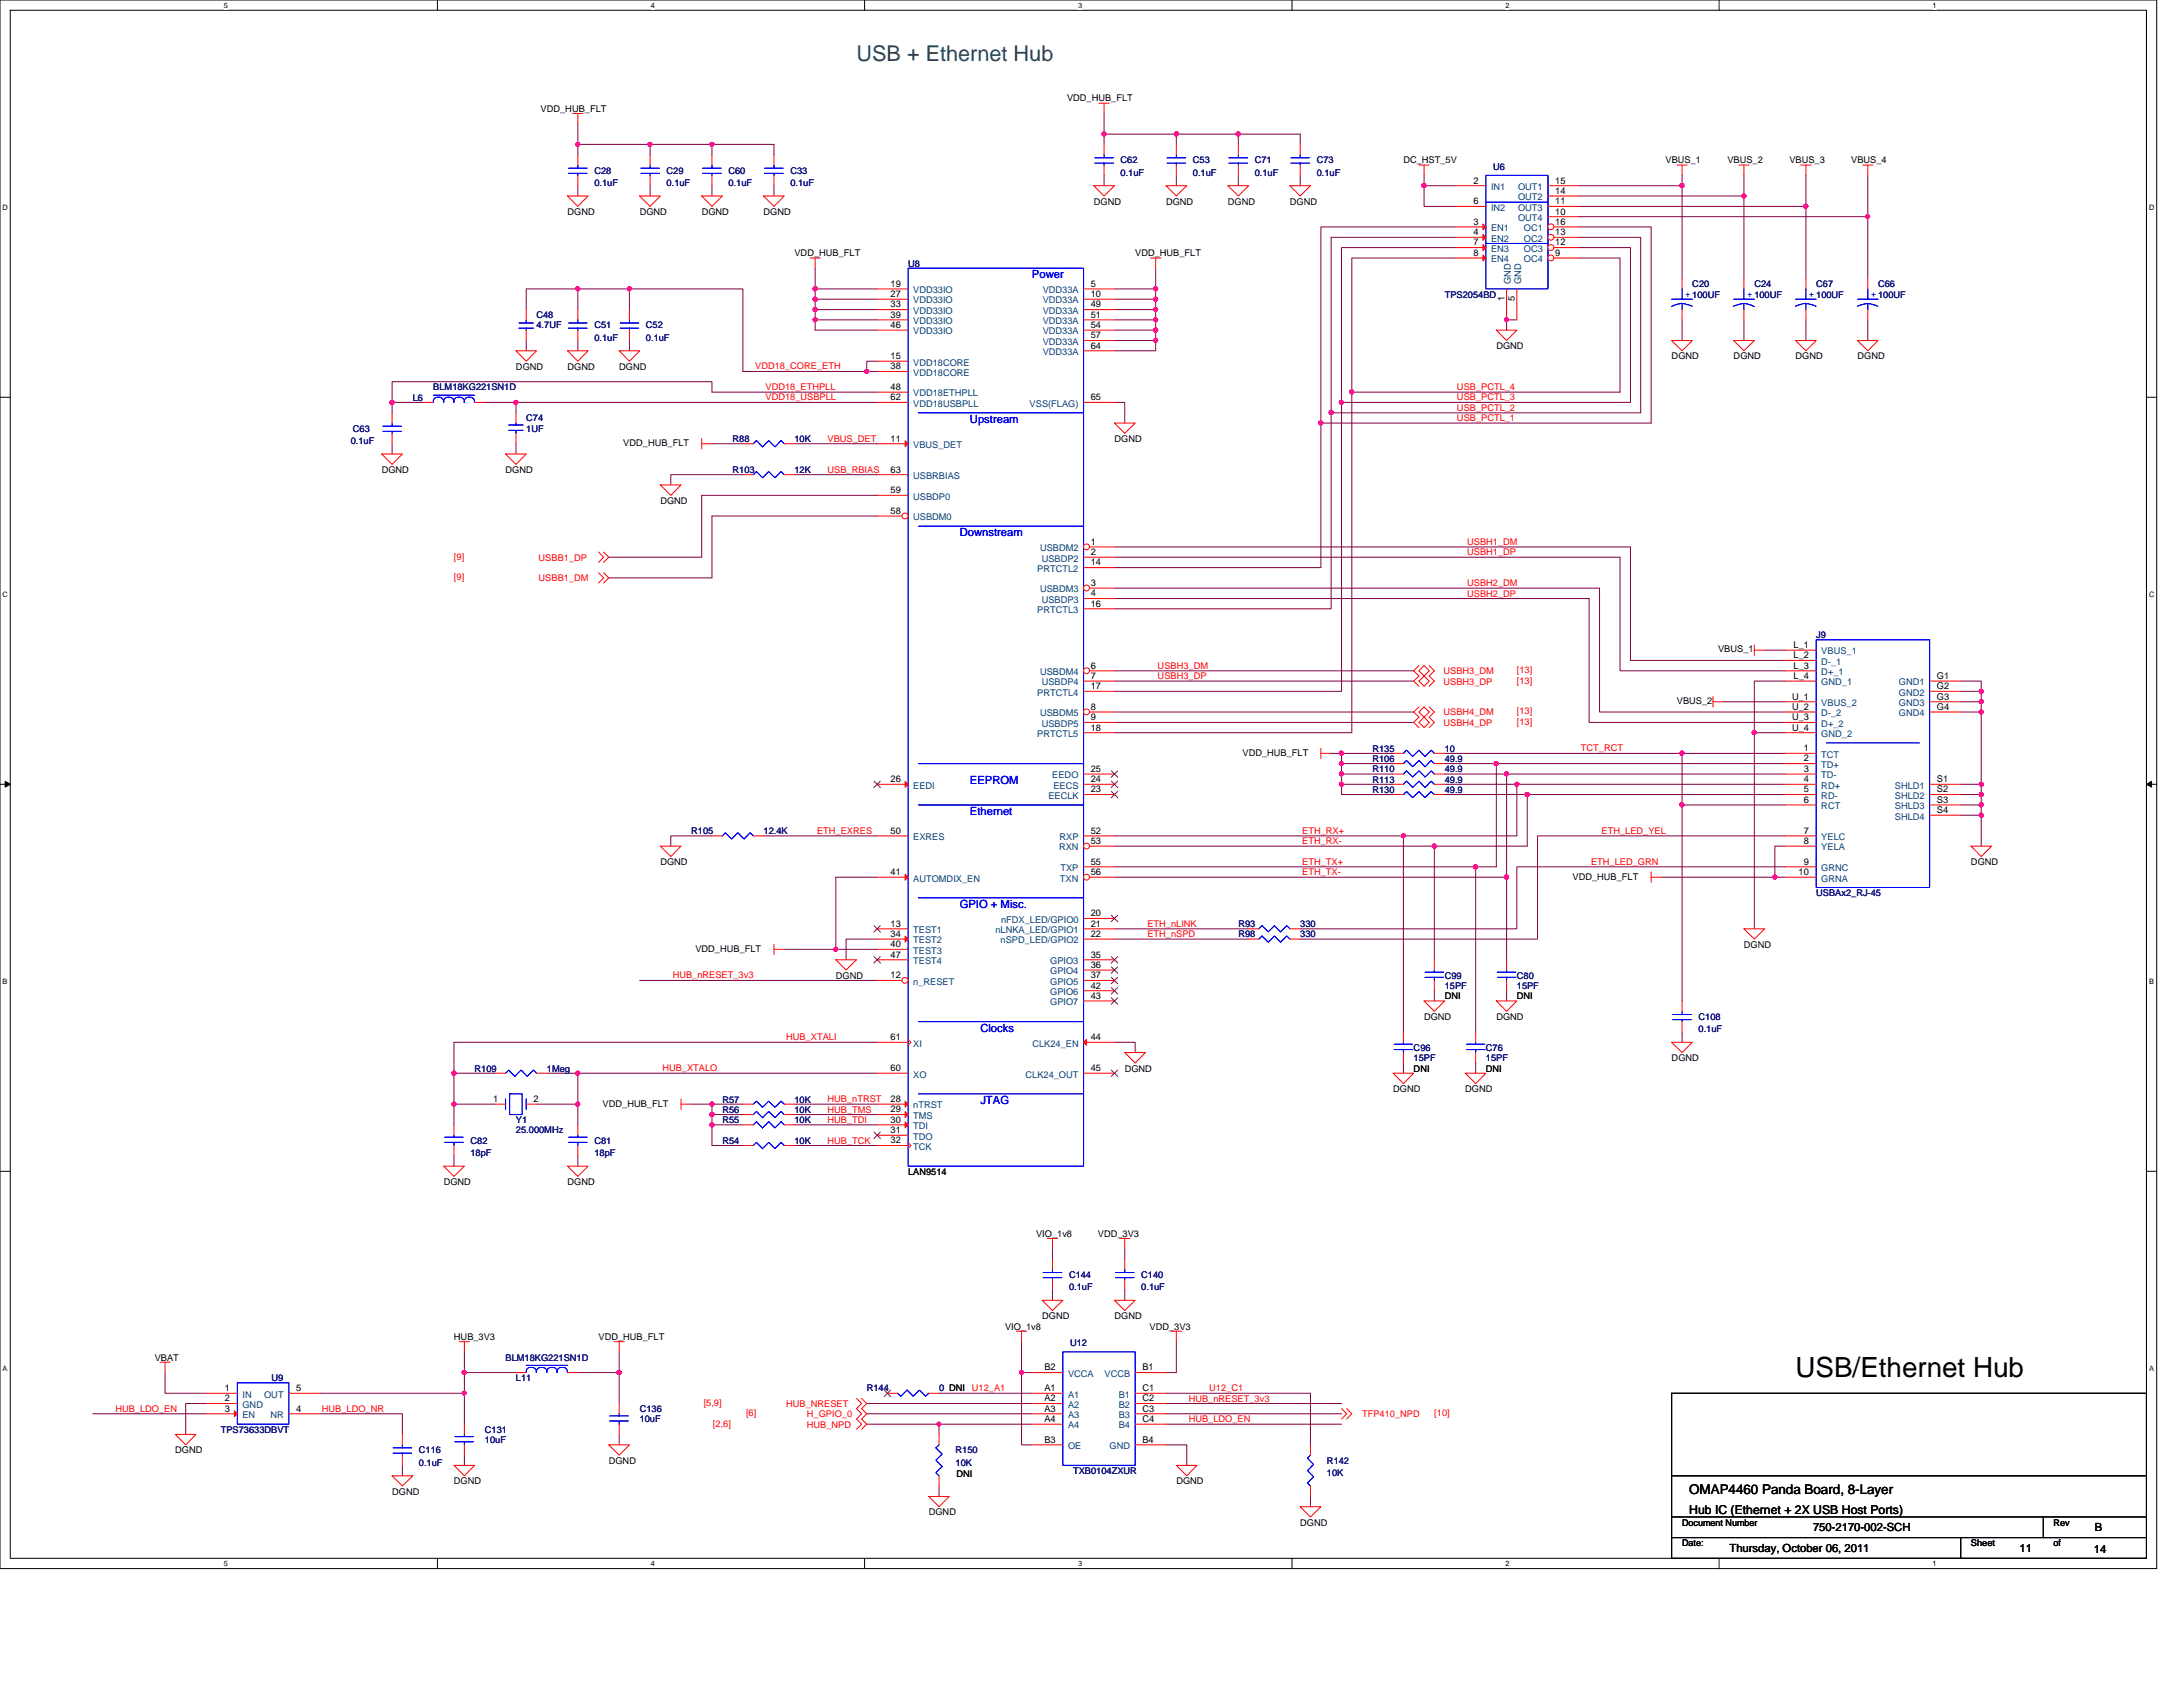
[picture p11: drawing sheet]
<svg xmlns="http://www.w3.org/2000/svg" width="279mm" height="216mm" viewBox="0 0 279 216" stroke-linecap="round" stroke-linejoin="round" font-family="sans-serif">
<defs><g id="words">
<text font-size="3.6" x="229.8" y="176.2">USB/Ethernet Hub</text>
<text font-size="2.8" fill="#008040" x="109.6" y="7.8">USB + Ethernet Hub</text>
<text font-size="1.7" x="216.2" y="191.2">OMAP4460 Panda Board, 8-Layer</text>
<text font-size="1.6" x="216.2" y="193.7">Hub IC (Ethernet + 2X USB Host Ports)</text>
<g font-size="1.4" fill="#00f">
<text x="132.1" y="35.6">Power</text>
<text x="124.1" y="54.1">Upstream</text>
<text x="122.8" y="68.6">Downstream</text>
<text x="124.1" y="100.4">EEPROM</text>
<text x="124.1" y="104.3">Ethernet</text>
<text x="122.8" y="116.2">GPIO + Misc.</text>
<text x="125.5" y="132">Clocks</text>
<text x="125.5" y="141.3">JTAG</text>
</g>
<g font-size="1.4">
<text x="232.1" y="196">750-2170-002-SCH</text>
<text x="268.1" y="196">B</text>
<text x="221.4" y="198.6">Thursday, October 06, 2011</text>
<text x="258.5" y="198.6">11</text>
<text x="268" y="198.7">14</text>
</g>
<g font-size="1.2">
<text x="69.2" y="14.3">VDD_HUB_FLT</text>
<text x="136.6" y="13">VDD_HUB_FLT</text>
<text x="179.6" y="20.9">DC_HST_5V</text>
<text x="188.6" y="23.5">2</text>
<text x="199.1" y="23.5">15</text>
<text x="213.2" y="20.9">VBUS_1</text>
<text x="221.1" y="20.9">VBUS_2</text>
<text x="229" y="20.9">VBUS_3</text>
<text x="236.9" y="20.9">VBUS_4</text>
<text x="72.6" y="27.5">DGND</text>
<text x="81.9" y="27.5">DGND</text>
<text x="89.8" y="27.5">DGND</text>
<text x="97.7" y="27.5">DGND</text>
<text x="140" y="26.2">DGND</text>
<text x="149.2" y="26.2">DGND</text>
<text x="157.2" y="26.2">DGND</text>
<text x="165.1" y="26.2">DGND</text>
<text x="188.6" y="28.8">3</text>
<text x="188.6" y="26.1">6</text>
<text x="199.1" y="27.5">10</text>
<text x="199.1" y="26.1">11</text>
<text x="199.1" y="24.8">14</text>
<text x="199.1" y="28.8">16</text>
<text x="101.7" y="32.8">VDD_HUB_FLT</text>
<text x="145.3" y="32.8">VDD_HUB_FLT</text>
<text x="188.6" y="30.1">4</text>
<text x="188.6" y="31.4">7</text>
<text x="188.6" y="32.7">8</text>
<text x="199.1" y="32.7">9</text>
<text x="199.1" y="31.4">12</text>
<text x="199.1" y="30.1">13</text>
<text x="114" y="36.7">19</text>
<text x="114" y="38">27</text>
<text x="114" y="39.3">33</text>
<text x="114" y="40.7">39</text>
<text x="114" y="42">46</text>
<text x="139.6" y="36.7">5</text>
<text x="139.6" y="38">10</text>
<text x="139.6" y="39.3">49</text>
<text x="139.6" y="40.7">51</text>
<text x="139.6" y="42">54</text>
<text x="192.6" y="38.6" transform="rotate(-90 192.6 38.6)">1</text>
<text x="193.9" y="38.6" transform="rotate(-90 193.9 38.6)">5</text>
<text x="66" y="47.3">DGND</text>
<text x="72.6" y="47.3">DGND</text>
<text x="79.2" y="47.3">DGND</text>
<text x="114" y="46">15</text>
<text x="114" y="47.3">38</text>
<text x="139.6" y="43.3">57</text>
<text x="139.6" y="44.6">64</text>
<text x="191.5" y="44.7">DGND</text>
<text x="214" y="46">DGND</text>
<text x="221.9" y="46">DGND</text>
<text x="229.8" y="46">DGND</text>
<text x="237.7" y="46">DGND</text>
<text x="114" y="49.9">48</text>
<text x="114" y="51.2">62</text>
<text x="139.6" y="51.2">65</text>
<text x="79.8" y="57.1">VDD_HUB_FLT</text>
<text x="114" y="56.5">11</text>
<text x="142.6" y="56.6">DGND</text>
<text x="48.9" y="60.5">DGND</text>
<text x="64.7" y="60.5">DGND</text>
<text x="84.5" y="64.5">DGND</text>
<text x="114" y="65.8">58</text>
<text x="114" y="63.1">59</text>
<text x="114" y="60.5">63</text>
<text x="139.6" y="69.7">1</text>
<text x="139.6" y="71">2</text>
<text x="139.6" y="75">3</text>
<text x="139.6" y="72.4">14</text>
<text x="139.6" y="77.6">16</text>
<text x="139.6" y="76.3">4</text>
<text x="219.9" y="83.5">VBUS_1</text>
<text x="229.6" y="82.9">L_1</text>
<text x="139.6" y="85.6">6</text>
<text x="139.6" y="88.2">17</text>
<text x="139.6" y="86.9">7</text>
<text x="229.4" y="89.5">U_1</text>
<text x="229.6" y="86.9">L_4</text>
<text x="229.6" y="85.6">L_3</text>
<text x="229.6" y="84.2">L_2</text>
<text x="247.9" y="86.9">G1</text>
<text x="247.9" y="88.2">G2</text>
<text x="247.9" y="89.5">G3</text>
<text x="139.6" y="90.8">8</text>
<text x="139.6" y="93.5">18</text>
<text x="139.6" y="92.2">9</text>
<text x="214.6" y="90.1">VBUS_2</text>
<text x="229.4" y="90.8">U_2</text>
<text x="229.4" y="93.5">U_4</text>
<text x="229.4" y="92.2">U_3</text>
<text x="247.9" y="90.8">G4</text>
<text x="114" y="100.1">26</text>
<text x="139.6" y="100.1">24</text>
<text x="139.6" y="98.8">25</text>
<text x="139.6" y="101.4">23</text>
<text x="159" y="96.7">VDD_HUB_FLT</text>
<text x="230.9" y="96.1">1</text>
<text x="230.9" y="97.5">2</text>
<text x="230.9" y="98.8">3</text>
<text x="230.9" y="100.1">4</text>
<text x="230.9" y="101.4">5</text>
<text x="247.9" y="100.1">S1</text>
<text x="247.9" y="101.4">S2</text>
<text x="114" y="106.7">50</text>
<text x="139.6" y="106.7">52</text>
<text x="230.9" y="102.7">6</text>
<text x="230.9" y="106.7">7</text>
<text x="247.9" y="104.1">S4</text>
<text x="247.9" y="102.7">S3</text>
<text x="84.5" y="110.7">DGND</text>
<text x="114" y="112">41</text>
<text x="139.6" y="110.7">55</text>
<text x="139.6" y="108">53</text>
<text x="139.6" y="112">56</text>
<text x="201.3" y="112.6">VDD_HUB_FLT</text>
<text x="230.2" y="112">10</text>
<text x="230.9" y="108">8</text>
<text x="230.9" y="110.7">9</text>
<text x="252.3" y="110.7">DGND</text>
<text x="114" y="118.6">13</text>
<text x="114" y="119.9">34</text>
<text x="139.6" y="117.3">20</text>
<text x="139.6" y="119.9">22</text>
<text x="139.6" y="118.6">21</text>
<text x="89" y="121.8">VDD_HUB_FLT</text>
<text x="107" y="125.2">DGND</text>
<text x="114" y="125.2">12</text>
<text x="114" y="121.2">40</text>
<text x="114" y="122.6">47</text>
<text x="139.6" y="122.6">35</text>
<text x="139.6" y="123.9">36</text>
<text x="139.6" y="125.2">37</text>
<text x="223.2" y="121.3">DGND</text>
<text x="139.6" y="126.5">42</text>
<text x="139.6" y="127.8">43</text>
<text x="182.3" y="130.5">DGND</text>
<text x="184.9" y="127.9">DNI</text>
<text x="191.5" y="130.5">DGND</text>
<text x="194.1" y="127.9">DNI</text>
<text x="114" y="137.1">60</text>
<text x="114" y="133.1">61</text>
<text x="139.6" y="133.1">44</text>
<text x="139.6" y="137.1">45</text>
<text x="144" y="137.1">DGND</text>
<text x="180.9" y="137.1">DNI</text>
<text x="190.2" y="137.1">DNI</text>
<text x="214" y="135.8">DGND</text>
<text x="63.1" y="141">1</text>
<text x="68.3" y="141">2</text>
<text x="77.1" y="141.6">VDD_HUB_FLT</text>
<text x="114" y="141">28</text>
<text x="114" y="142.4">29</text>
<text x="114" y="143.7">30</text>
<text x="178.3" y="139.8">DGND</text>
<text x="187.5" y="139.8">DGND</text>
<text x="114" y="145">31</text>
<text x="114" y="146.3">32</text>
<text x="56.8" y="151.7">DGND</text>
<text x="72.6" y="151.7">DGND</text>
<text x="116.2" y="150.3">LAN9514</text>
<text x="132.6" y="158.3">VIO_1v8</text>
<text x="140.5" y="158.3">VDD_3V3</text>
<text x="58.1" y="171.5">HUB_3V3</text>
<text x="76.6" y="171.5">VDD_HUB_FLT</text>
<text x="128.6" y="170.2">VIO_1v8</text>
<text x="133.4" y="168.8">DGND</text>
<text x="142.6" y="168.8">DGND</text>
<text x="147.1" y="170.2">VDD_3V3</text>
<text x="19.8" y="174.1">VBAT</text>
<text x="28.8" y="178">1</text>
<text x="28.8" y="179.3">2</text>
<text x="37.9" y="178">5</text>
<text x="133.7" y="178">A1</text>
<text x="133.7" y="179.3">A2</text>
<text x="133.7" y="175.4">B2</text>
<text x="146.2" y="175.4">B1</text>
<text x="146.2" y="178">C1</text>
<text x="146.2" y="179.3">C2</text>
<text x="28.8" y="180.7">3</text>
<text x="37.9" y="180.7">4</text>
<text x="133.7" y="180.7">A3</text>
<text x="133.7" y="182">A4</text>
<text x="133.7" y="184.6">B3</text>
<text x="146.2" y="184.6">B4</text>
<text x="146.2" y="180.7">C3</text>
<text x="146.2" y="182">C4</text>
<text x="22.4" y="186">DGND</text>
<text x="50.2" y="191.3">DGND</text>
<text x="58.1" y="190">DGND</text>
<text x="77.9" y="187.3">DGND</text>
<text x="122.4" y="189">DNI</text>
<text x="150.6" y="190">DGND</text>
<text x="118.9" y="193.9">DGND</text>
<text x="166.4" y="195.2">DGND</text>
<text x="215.3" y="197.9">Date:</text>
<text x="215.3" y="195.2">Document Number</text>
<text x="252.3" y="197.9">Sheet</text>
<text x="262.8" y="195.2">Rev</text>
<text x="262.8" y="197.9">of</text>
</g>
<g font-size="1.2" fill="#000080">
<text x="76.1" y="22.2">C28</text>
<text x="76.1" y="23.8">0.1uF</text>
<text x="85.3" y="22.2">C29</text>
<text x="85.3" y="23.8">0.1uF</text>
<text x="93.2" y="22.2">C60</text>
<text x="93.2" y="23.8">0.1uF</text>
<text x="101.2" y="22.2">C33</text>
<text x="101.2" y="23.8">0.1uF</text>
<text x="143.4" y="20.9">C62</text>
<text x="143.4" y="22.5">0.1uF</text>
<text x="152.7" y="20.9">C53</text>
<text x="152.7" y="22.5">0.1uF</text>
<text x="160.6" y="20.9">C71</text>
<text x="160.6" y="22.5">0.1uF</text>
<text x="168.5" y="20.9">C73</text>
<text x="168.5" y="22.5">0.1uF</text>
<text x="191.1" y="21.7">U6</text>
<text x="116.2" y="34.1">U8</text>
<text x="68.7" y="40.7">C48</text>
<text x="184.9" y="38.1">TPS2054BD</text>
<text x="216.6" y="36.7">C20</text>
<text x="224.5" y="36.7">C24</text>
<text x="232.5" y="36.7">C67</text>
<text x="240.4" y="36.7">C66</text>
<text x="68.7" y="42">4.7UF</text>
<text x="76.1" y="42">C51</text>
<text x="76.1" y="43.6">0.1uF</text>
<text x="82.7" y="42">C52</text>
<text x="82.7" y="43.6">0.1uF</text>
<text x="52.8" y="51.3">L6</text>
<text x="55.5" y="50">BLM18KG221SN1D</text>
<text x="67.4" y="53.9">C74</text>
<text x="44.9" y="56.8">0.1uF</text>
<text x="45.2" y="55.2">C63</text>
<text x="67.4" y="55.2">1UF</text>
<text x="93.8" y="56.6">R88</text>
<text x="101.7" y="56.6">10K</text>
<text x="93.8" y="60.5">R103</text>
<text x="101.7" y="60.5">12K</text>
<text x="232.5" y="81.7">J9</text>
<text x="175.7" y="100.2">R113</text>
<text x="175.7" y="101.5">R130</text>
<text x="175.7" y="98.8">R110</text>
<text x="175.7" y="97.5">R106</text>
<text x="175.7" y="96.2">R135</text>
<text x="184.9" y="100.2">49.9</text>
<text x="184.9" y="101.5">49.9</text>
<text x="184.9" y="98.8">49.9</text>
<text x="184.9" y="97.5">49.9</text>
<text x="184.9" y="96.2">10</text>
<text x="88.5" y="106.8">R105</text>
<text x="97.7" y="106.8">12.4K</text>
<text x="158.5" y="118.6">R93</text>
<text x="158.5" y="120">R98</text>
<text x="166.4" y="118.6">330</text>
<text x="166.4" y="120">330</text>
<text x="232.5" y="114.7">USBAx2_RJ-45</text>
<text x="184.9" y="125.2">C99</text>
<text x="194.1" y="125.2">C80</text>
<text x="184.9" y="126.6">15PF</text>
<text x="194.1" y="126.6">15PF</text>
<text x="217.4" y="130.5">C108</text>
<text x="60.7" y="137.1">R109</text>
<text x="70" y="137.1">1Meg</text>
<text x="180.9" y="134.5">C96</text>
<text x="180.9" y="135.8">15PF</text>
<text x="190.2" y="134.5">C76</text>
<text x="190.2" y="135.8">15PF</text>
<text x="217.4" y="132.1">0.1uF</text>
<text x="66" y="143.7">Y1</text>
<text x="92.5" y="143.7">R55</text>
<text x="92.5" y="141.1">R57</text>
<text x="92.5" y="142.4">R56</text>
<text x="101.7" y="143.7">10K</text>
<text x="101.7" y="141.1">10K</text>
<text x="101.7" y="142.4">10K</text>
<text x="60.2" y="146.4">C82</text>
<text x="60.2" y="148">18pF</text>
<text x="66" y="145.1">25.000MHz</text>
<text x="76.1" y="146.4">C81</text>
<text x="76.1" y="148">18pF</text>
<text x="92.5" y="146.4">R54</text>
<text x="101.7" y="146.4">10K</text>
<text x="136.8" y="163.6">C144</text>
<text x="136.8" y="165.1">0.1uF</text>
<text x="146.1" y="163.6">C140</text>
<text x="146.1" y="165.1">0.1uF</text>
<text x="136.9" y="172.3">U12</text>
<text x="34.7" y="176.8">U9</text>
<text x="64.7" y="174.1">BLM18KG221SN1D</text>
<text x="66" y="176.8">L11</text>
<text x="110.9" y="178.1">R144</text>
<text x="120.2" y="178.1">0 DNI</text>
<text x="28.3" y="183.4">TPS73633DBVT</text>
<text x="62.1" y="183.4">C131</text>
<text x="62.1" y="184.7">10uF</text>
<text x="81.9" y="180.7">C136</text>
<text x="81.9" y="182">10uF</text>
<text x="53.6" y="186">C116</text>
<text x="53.6" y="187.6">0.1uF</text>
<text x="122.3" y="186">R150</text>
<text x="122.3" y="187.6">10K</text>
<text x="137.4" y="188.6">TXB0104ZXUR</text>
<text x="169.8" y="187.3">R142</text>
<text x="169.8" y="188.9">10K</text>
</g>
<g font-size="1.2" fill="#004080">
<text x="190.8" y="24.3">IN1</text>
<text x="190.8" y="29.6">EN1</text>
<text x="190.8" y="27">IN2</text>
<text x="194.3" y="28.3">OUT4</text>
<text x="194.3" y="27">OUT3</text>
<text x="194.3" y="25.6">OUT2</text>
<text x="194.3" y="24.3">OUT1</text>
<text x="195" y="29.6">OC1</text>
<text x="190.8" y="30.9">EN2</text>
<text x="190.8" y="32.2">EN3</text>
<text x="190.8" y="33.6">EN4</text>
<text x="195" y="33.6">OC4</text>
<text x="195" y="32.2">OC3</text>
<text x="195" y="30.9">OC2</text>
<text x="116.9" y="37.5">VDD33IO</text>
<text x="116.9" y="38.8">VDD33IO</text>
<text x="116.9" y="40.2">VDD33IO</text>
<text x="116.9" y="41.5">VDD33IO</text>
<text x="133.5" y="37.5">VDD33A</text>
<text x="133.5" y="38.8">VDD33A</text>
<text x="133.5" y="40.2">VDD33A</text>
<text x="133.5" y="41.5">VDD33A</text>
<text x="193.4" y="36.3" transform="rotate(-90 193.4 36.3)">GND</text>
<text x="194.7" y="36.3" transform="rotate(-90 194.7 36.3)">GND</text>
<text x="116.9" y="46.8">VDD18CORE</text>
<text x="116.9" y="42.8">VDD33IO</text>
<text x="133.5" y="42.8">VDD33A</text>
<text x="133.5" y="44.1">VDD33A</text>
<text x="133.5" y="45.4">VDD33A</text>
<text x="116.9" y="48.1">VDD18CORE</text>
<text x="116.9" y="50.7">VDD18ETHPLL</text>
<text x="116.9" y="52">VDD18USBPLL</text>
<text x="131.8" y="52">VSS(FLAG)</text>
<text x="116.9" y="57.3">VBUS_DET</text>
<text x="116.9" y="63.9">USBDP0</text>
<text x="116.9" y="61.3">USBRBIAS</text>
<text x="116.9" y="66.6">USBDM0</text>
<text x="133.1" y="70.5">USBDM2</text>
<text x="133.3" y="71.9">USBDP2</text>
<text x="132.8" y="73.2">PRTCTL2</text>
<text x="133.1" y="75.8">USBDM3</text>
<text x="133.3" y="77.2">USBDP3</text>
<text x="132.8" y="78.5">PRTCTL3</text>
<text x="233.1" y="83.8">VBUS_1</text>
<text x="132.8" y="89">PRTCTL4</text>
<text x="133.1" y="86.4">USBDM4</text>
<text x="133.3" y="87.7">USBDP4</text>
<text x="233.1" y="87.7">GND_1</text>
<text x="233.1" y="86.4">D+_1</text>
<text x="233.1" y="85.1">D-_1</text>
<text x="243" y="87.7">GND1</text>
<text x="243" y="89">GND2</text>
<text x="132.8" y="94.3">PRTCTL5</text>
<text x="133.1" y="91.7">USBDM5</text>
<text x="133.3" y="93">USBDP5</text>
<text x="233.1" y="91.7">D-_2</text>
<text x="233.1" y="90.4">VBUS_2</text>
<text x="233.1" y="94.3">GND_2</text>
<text x="233.1" y="93">D+_2</text>
<text x="243" y="91.7">GND4</text>
<text x="243" y="90.4">GND3</text>
<text x="116.9" y="100.9">EEDI</text>
<text x="134.7" y="99.6">EEDO</text>
<text x="134.8" y="100.9">EECS</text>
<text x="233.1" y="97">TCT</text>
<text x="233.1" y="98.3">TD+</text>
<text x="233.1" y="99.6">TD-</text>
<text x="233.1" y="100.9">RD+</text>
<text x="242.5" y="100.9">SHLD1</text>
<text x="116.9" y="107.5">EXRES</text>
<text x="134.2" y="102.2">EECLK</text>
<text x="135.6" y="107.5">RXP</text>
<text x="233.1" y="102.2">RD-</text>
<text x="233.1" y="103.6">RCT</text>
<text x="233.1" y="107.5">YELC</text>
<text x="242.5" y="104.9">SHLD4</text>
<text x="242.5" y="103.6">SHLD3</text>
<text x="242.5" y="102.2">SHLD2</text>
<text x="116.9" y="112.8">AUTOMDIX_EN</text>
<text x="135.6" y="108.8">RXN</text>
<text x="135.7" y="112.8">TXN</text>
<text x="135.7" y="111.5">TXP</text>
<text x="233.1" y="108.8">YELA</text>
<text x="233.1" y="111.5">GRNC</text>
<text x="233.1" y="112.8">GRNA</text>
<text x="116.9" y="119.4">TEST1</text>
<text x="127.4" y="119.4">nLNKA_LED/GPIO1</text>
<text x="128.1" y="118.1">nFDX_LED/GPIO0</text>
<text x="116.9" y="120.7">TEST2</text>
<text x="116.9" y="122">TEST3</text>
<text x="116.9" y="123.4">TEST4</text>
<text x="128.1" y="120.7">nSPD_LED/GPIO2</text>
<text x="134.4" y="123.4">GPIO3</text>
<text x="134.4" y="124.7">GPIO4</text>
<text x="116.9" y="126">n_RESET</text>
<text x="134.4" y="126">GPIO5</text>
<text x="134.4" y="127.3">GPIO6</text>
<text x="134.4" y="128.7">GPIO7</text>
<text x="116.9" y="137.9">XO</text>
<text x="116.9" y="133.9">XI</text>
<text x="131.3" y="137.9">CLK24_OUT</text>
<text x="132.1" y="133.9">CLK24_EN</text>
<text x="116.9" y="141.9">nTRST</text>
<text x="116.9" y="143.2">TMS</text>
<text x="116.9" y="144.5">TDI</text>
<text x="116.9" y="145.8">TDO</text>
<text x="116.9" y="147.2">TCK</text>
<text x="31" y="178.9">IN</text>
<text x="33.8" y="178.9">OUT</text>
<text x="136.7" y="178.9">A1</text>
<text x="136.7" y="176.2">VCCA</text>
<text x="141.4" y="176.2">VCCB</text>
<text x="143.2" y="178.9">B1</text>
<text x="31" y="180.2">GND</text>
<text x="31" y="181.5">EN</text>
<text x="34.6" y="181.5">NR</text>
<text x="136.7" y="180.2">A2</text>
<text x="136.7" y="181.5">A3</text>
<text x="136.7" y="182.8">A4</text>
<text x="136.7" y="185.5">OE</text>
<text x="142" y="185.5">GND</text>
<text x="143.2" y="180.2">B2</text>
<text x="143.2" y="181.5">B3</text>
<text x="143.2" y="182.8">B4</text>
</g>
<g font-size="1.2" fill="#00f">
<text x="215.7" y="38.1">+100UF</text>
<text x="223.6" y="38.1">+ 100UF</text>
<text x="231.5" y="38.1">+ 100UF</text>
<text x="239.5" y="38.1">+100UF</text>
</g>
<g font-size="1.2" fill="#f00">
<text x="96.7" y="47.3">VDD18_CORE_ETH</text>
<text x="98" y="49.9">VDD18_ETHPLL</text>
<text x="98" y="51.2">VDD18_USBPLL</text>
<text x="186.5" y="53.9">USB_PCTL_1</text>
<text x="186.5" y="52.6">USB_PCTL_2</text>
<text x="186.5" y="51.2">USB_PCTL_3</text>
<text x="186.5" y="49.9">USB_PCTL_4</text>
<text x="105.9" y="56.5">VBUS_DET</text>
<text x="105.9" y="60.5">USB_RBIAS</text>
<text x="58.1" y="71.6">[9]</text>
<text x="68.9" y="71.8">USBB1_DP</text>
<text x="187.8" y="69.7">USBH1_DM</text>
<text x="187.8" y="71.1">USBH1_DP</text>
<text x="58.1" y="74.3">[9]</text>
<text x="68.9" y="74.4">USBB1_DM</text>
<text x="187.8" y="75">USBH2_DM</text>
<text x="187.8" y="76.3">USBH2_DP</text>
<text x="148.2" y="85.6">USBH3_DM</text>
<text x="148.2" y="86.9">USBH3_DP</text>
<text x="184.8" y="87.6">USBH3_DP</text>
<text x="184.8" y="86.3">USBH3_DM</text>
<text x="194.1" y="87.5">[13]</text>
<text x="194.1" y="86.1">[13]</text>
<text x="184.8" y="91.6">USBH4_DM</text>
<text x="184.8" y="92.9">USBH4_DP</text>
<text x="194.1" y="91.4">[13]</text>
<text x="194.1" y="92.8">[13]</text>
<text x="202.3" y="96.2">TCT_RCT</text>
<text x="104.6" y="106.7">ETH_EXRES</text>
<text x="166.7" y="106.7">ETH_RX+</text>
<text x="205" y="106.7">ETH_LED_YEL</text>
<text x="166.7" y="108">ETH_RX-</text>
<text x="166.7" y="110.7">ETH_TX+</text>
<text x="166.7" y="112">ETH_TX-</text>
<text x="203.6" y="110.7">ETH_LED_GRN</text>
<text x="146.9" y="118.6">ETH_nLINK</text>
<text x="146.9" y="119.9">ETH_nSPD</text>
<text x="86.1" y="125.2">HUB_nRESET_3v3</text>
<text x="84.8" y="137.1">HUB_XTALO</text>
<text x="100.6" y="133.1">HUB_XTALI</text>
<text x="105.9" y="141.1">HUB_nTRST</text>
<text x="105.9" y="143.7">HUB_TDI</text>
<text x="105.9" y="142.4">HUB_TMS</text>
<text x="105.9" y="146.3">HUB_TCK</text>
<text x="90.1" y="179.9">[5,9]</text>
<text x="124.4" y="178.1">U12_A1</text>
<text x="152.1" y="179.4">HUB_nRESET_3v3</text>
<text x="154.8" y="178.1">U12_C1</text>
<text x="14.8" y="180.7">HUB_LDO_EN</text>
<text x="41.2" y="180.7">HUB_LDO_NR</text>
<text x="91.2" y="182.6">[2,6]</text>
<text x="95.5" y="181.3">[6]</text>
<text x="100.6" y="180.1">HUB_NRESET</text>
<text x="103.3" y="182.7">HUB_NPD</text>
<text x="103.3" y="181.4">H_GPIO_0</text>
<text x="152.1" y="182">HUB_LDO_EN</text>
<text x="174.3" y="181.4">TFP410_NPD</text>
<text x="183.6" y="181.3">[10]</text>
</g>
<g font-size=".9">
<text x="28.6" y="1">5</text>
<text x="83.3" y="1">4</text>
<text x="138" y="1">3</text>
<text x="192.7" y="1">2</text>
<text x="247.4" y="1">1</text>
<text x=".3" y="26.9">D</text>
<text x="275.1" y="26.9">D</text>
<text x=".3" y="76.5">C</text>
<text x="275.1" y="76.5">C</text>
<text x=".3" y="126">B</text>
<text x="275.1" y="126">B</text>
<text x=".3" y="175.5">A</text>
<text x="275.1" y="175.5">A</text>
<text x="28.6" y="200.4">5</text>
<text x="83.3" y="200.4">4</text>
<text x="138" y="200.4">3</text>
<text x="192.7" y="200.4">2</text>
<text x="247.4" y="200.4">1</text>
</g>
</g></defs>
<path d="M0 0h276v200.7h-276zM1.3 1.3h273.4v198.1h-273.4z" fill="none" stroke="#000" stroke-width=".13"/>
<g fill="#fff">
<path d="M28.6 .1h.5v1.1h-.5z"/>
<path d="M28.6 199.6h.5v1h-.5z"/>
</g>
<path d="M56 0v1.3M56 199.4v1.3" fill="none" stroke="#000" stroke-width=".13"/>
<g fill="#fff">
<path d="M83.3 .1h.5v1.1h-.5z"/>
<path d="M83.3 199.6h.5v1h-.5z"/>
</g>
<path d="M110.7 0v1.3M110.7 199.4v1.3" fill="none" stroke="#000" stroke-width=".13"/>
<g fill="#fff">
<path d="M138 .1h.5v1.1h-.5z"/>
<path d="M138 199.6h.5v1h-.5z"/>
</g>
<path d="M165.4 0v1.3M165.4 199.4v1.3" fill="none" stroke="#000" stroke-width=".13"/>
<g fill="#fff">
<path d="M192.7 .1h.5v1.1h-.5z"/>
<path d="M192.7 199.6h.5v1h-.5z"/>
</g>
<path d="M220 0v1.3M220 199.4v1.3" fill="none" stroke="#000" stroke-width=".13"/>
<g fill="#fff">
<path d="M247.4 .1h.5v1.1h-.5z"/>
<path d="M247.4 199.6h.5v1h-.5z"/>
<path d="M.3 26.1h.7v1h-.7z"/>
<path d="M275.1 26.1h.6v1h-.6z"/>
<path d="M.3 75.6h.7v1.1h-.7z"/>
<path d="M275.1 75.6h.6v1.1h-.6z"/>
</g>
<path d="M0 50.8h1.3M274.7 50.8h1.3" fill="none" stroke="#000" stroke-width=".13"/>
<g fill="#fff">
<path d="M.3 125.1h.7v1.1h-.7z"/>
<path d="M275.1 125.1h.6v1.1h-.6z"/>
</g>
<path d="M0 100.4h1.3M274.7 100.4h1.3" fill="none" stroke="#000" stroke-width=".13"/>
<path d="M.7 100l.6 .4-.6 .3zM274.7 100.4l.7-.4v.7z" fill="#000" stroke="#000" stroke-width=".13"/>
<g fill="#fff">
<path d="M.3 174.7h.7v1h-.7z"/>
<path d="M275.1 174.7h.6v1h-.6z"/>
</g>
<path d="M0 149.9h1.3M274.7 149.9h1.3M214 178.3h60.7v21.1h-60.7zM214 188.9h60.7M214 194.1h60.7M214 196.8h60.7M251 196.8v2.6M261.5 194.1v2.7" fill="none" stroke="#000" stroke-width=".13"/>
<g fill="none" stroke="#800040" stroke-width=".13">
<path d="M74 15.8v2.7M74 18.5h9.2v1.3M74 18.5v1.3M83.2 18.5h7.9M91.1 18.5v1.3M91.1 18.5h8v1.3M141.3 17.2v1.3M141.3 14.5v2.7M141.3 17.2h9.3M150.6 17.2h7.9M150.6 17.2v1.3M158.5 17.2v1.3"/>
<path d="M158.5 17.2h7.9v1.3M74 23.8v1.3M74 37v2.6M74 37h6.6M74 37h-6.6v2.6M80.6 37h14.5v10.5h15.8M80.6 37v2.6M83.2 23.8v1.3M91.1 23.8v1.3M99.1 23.8v1.3M104.3 34.3v2.7M104.3 37h8"/>
<path d="M104.3 39.6h8M104.3 39.6v1.3M104.3 38.3h8M104.3 38.3v1.3M104.3 37v1.3M141.3 22.4v1.4M142.6 37h5.3M142.6 39.6h5.3M142.6 38.3h5.3M147.9 34.3v2.7M147.9 39.6v1.3M147.9 38.3v1.3"/>
<path d="M147.9 37v1.3M150.6 22.4v1.4M158.5 22.4v1.4M166.4 22.4v1.4M182.3 23.8h3.9M182.3 22.4v1.4M182.3 23.8v2.6h3.9M186.2 30.4h-15.8v22.4M186.2 29h-17.1v25.1M186.2 31.7h-14.5v19.8M186.2 33h-13.2v17.2M202.1 31.7h6.6v19.8h-37"/>
<path d="M202.1 29h9.2v25.1h-42.2M202.1 30.4h7.9v22.4h-39.6M202.1 33h5.2v17.2h-34.3M202.1 23.8h13.2M202.1 25.1h21.1M202.1 26.4h29M202.1 27.7h37M215.3 23.8v11.8M215.3 22.4v1.4M223.2 22.4v2.7M223.2 25.1v10.5M231.1 26.4v9.2"/>
<path d="M231.1 22.4v4M239.1 27.7v7.9M239.1 22.4v5.3M50.2 56.8v1.3M50.2 51.5v1.3M50.2 51.5h3.9M62.1 51.5h3.9M66 56.8v1.3M66 51.5h46.3M66 51.5v1.3M67.4 43.6v1.3M74 43.6v1.3"/>
<path d="M80.6 43.6v1.3M91.1 56.8h4M101.7 56.8h10.6M104.3 40.9h8M104.3 40.9v1.3h8M110.9 47.5h1.4M112.3 46.2h-1.4v1.3M112.3 50.2h-21.2v-1.3h-40.9v2.6M142.6 51.5h1.4v2.6M142.6 43.6h5.3M142.6 42.2h5.3M142.6 40.9h5.3"/>
<path d="M147.9 42.2v1.4M147.9 43.6v1.3h-5.3M147.9 40.9v1.3M169.1 54.1v18.5h-26.5M170.4 52.8v25.1h-27.8M171.7 51.5v37h-29.1M173 50.2v43.6h-30.4M194.1 40.9h-1.3v1.3M215.3 40.9v2.7M223.2 40.9v2.7M231.1 40.9v2.7M239.1 40.9v2.7"/>
<path d="M95.1 60.7h-9.2v1.4M101.7 60.7h10.6M112.3 63.4h-22.5v7.9h-11.9M112.3 66h-21.2v8h-13.2M142.6 70h66.1v14.5h19.8M142.6 71.3h64.7v14.6h21.2M142.6 75.3h62.1v15.8h23.8M142.6 76.6h60.8v15.9h25.1M142.6 85.9h38.3M142.6 87.2h38.3M142.6 91.1h38.3M142.6 92.5h38.3"/>
<path d="M170.4 96.4h1.3M171.7 97.7v1.4M171.7 99.1v1.3M171.7 96.4v1.3M171.7 96.4h6.6M171.7 97.7h6.6M171.7 99.1h6.6M184.9 96.4h30.4M184.9 99.1h7.9M184.9 97.7h6.6M191.5 97.7v13.2h-2.6M191.5 97.7h37"/>
<path d="M192.8 99.1v13.2M192.8 99.1h35.7M215.3 96.4h13.2M215.3 96.4v6.6M220.6 89.8h7.9M224.5 93.8h4M224.5 93.8v25.1M225.8 83.2h2.7M228.5 87.2h-4v6.6M251 87.2h2.6v1.3M251 88.5h2.6M251 89.8h2.6"/>
<path d="M251 91.1h2.6M253.6 88.5v1.3M253.6 89.8v1.3M253.6 91.1v9.3M91.1 107h-5.2v1.3M97.7 107h14.6M112.3 112.3h-5.3v9.2M142.6 112.3h50.2M142.6 118.9h17.2M142.6 107h37M142.6 108.3h41M142.6 110.9h46.3"/>
<path d="M171.7 100.4h6.6M171.7 100.4v1.3h6.6M179.6 107v25.1M183.6 108.3v14.5M184.9 101.7h10.6M184.9 100.4h9.2M188.9 110.9v21.2M192.8 112.3v10.5M194.1 100.4v6.6h-14.5M194.1 100.4h34.4M195.5 101.7v6.6h-11.9M195.5 101.7h33"/>
<path d="M212.6 112.3h14.6M215.3 103v25.1M215.3 103h13.2M227.2 112.3h1.3M228.5 110.9h-34.4v8h-27.7M228.5 107h-31.7v13.2h-30.4M228.5 108.3h-1.3v4M251 100.4h2.6M251 101.7h2.6M251 103h2.6M251 104.3h2.6M253.6 100.4v1.3"/>
<path d="M253.6 101.7v1.3M253.6 103v1.3M253.6 104.3v4M58.1 137.4v3.9M58.1 137.4h5.3M70 137.4h4M74 137.4h38.3M74 137.4v3.9M81.9 125.5h30.4M100.4 121.5h6.6M107 121.5h5.3M112.3 133.4h-54.2v4"/>
<path d="M112.3 120.2h-4v2.6M142.6 120.2h17.2M142.6 133.4h2.7v1.3M179.6 136v1.4M183.6 126.8v1.3M188.9 136v1.4M192.8 126.8v1.3M215.3 132.1v1.3M58.1 147.9v1.3M58.1 141.3v2.7M58.1 141.3h5.3M68.7 141.3h5.3"/>
<path d="M74 147.9v1.3M74 141.3v2.7M88.5 141.3h2.6M91.1 141.3v1.3M91.1 142.6h4M91.1 144v2.6h4M91.1 141.3h4M91.1 142.6v1.4M91.1 144h4M101.7 141.3h10.6M101.7 146.6h10.6M101.7 144h10.6"/>
<path d="M101.7 142.6h10.6M134.7 159.8v1.3M144 159.8v1.3M21.1 175.7v2.6h5.3M26.4 179.6h-2.6v4M59.4 178.3v4M59.4 175.7h6.6M59.4 173v2.7M59.4 175.7v2.6h-18.5M74 175.7h5.2M79.2 175.7v3.9M79.2 173v2.7"/>
<path d="M110.9 179.6h21.2M120.2 178.3h11.9M130.7 175.7v9.2h1.4M130.7 175.7h1.4M130.7 171.7v4M134.7 165.1v1.3M144 165.1v1.3M149.2 178.3h18.5v6.6M149.2 179.6h22.5M150.6 171.7v4h-1.4M11.9 180.9h14.5M40.9 180.9h10.6v2.7"/>
<path d="M51.5 187.5v1.4M59.4 186.2v1.3M79.2 183.6v1.3M110.9 182.3h9.3v1.3M110.9 180.9h21.2M120.2 190.2v1.3M120.2 182.3h11.9M149.2 184.9h2.7v2.6M149.2 182.3h22.5M149.2 180.9h22.5M167.7 191.5v1.3"/>
</g>
<g fill="#f0f" stroke="#f0f" stroke-width=".13">
<path d="M224.3 93.6l.2-.1 .2 .1 .1 .1-.1 .2-.2 .1-.2-.1v-.2z" fill-rule="evenodd"/>
<path d="M224.3 93.6l.2-.1 .2 .1 .1 .1-.1 .2-.2 .1-.2-.1v-.2z" fill-rule="evenodd"/>
<path d="M224.3 93.6l.2-.1 .2 .1 .1 .1-.1 .2-.2 .1-.2-.1v-.2z" fill-rule="evenodd"/>
<path d="M253.4 100.2l.2-.1 .2 .1v.2v.1l-.2 .1-.2-.1-.1-.1z" fill-rule="evenodd"/>
<path d="M253.4 100.2l.2-.1 .2 .1v.2v.1l-.2 .1-.2-.1-.1-.1z" fill-rule="evenodd"/>
<path d="M253.4 100.2l.2-.1 .2 .1v.2v.1l-.2 .1-.2-.1-.1-.1z" fill-rule="evenodd"/>
<path d="M194 100.2l.1-.1 .2 .1 .1 .2-.1 .1-.2 .1-.1-.1-.1-.1z" fill-rule="evenodd"/>
<path d="M194 100.2l.1-.1 .2 .1 .1 .2-.1 .1-.2 .1-.1-.1-.1-.1z" fill-rule="evenodd"/>
<path d="M194 100.2l.1-.1 .2 .1 .1 .2-.1 .1-.2 .1-.1-.1-.1-.1z" fill-rule="evenodd"/>
<path d="M192.6 112.1l.2-.1 .2 .1 .1 .1-.1 .2-.2 .1-.2-.1v-.2z" fill-rule="evenodd"/>
<path d="M192.6 112.1l.2-.1 .2 .1 .1 .1-.1 .2-.2 .1-.2-.1v-.2z" fill-rule="evenodd"/>
<path d="M192.6 98.9l.2-.1 .2 .1 .1 .1-.1 .2-.2 .1-.2-.1v-.2z" fill-rule="evenodd"/>
<path d="M192.6 98.9l.2-.1 .2 .1 .1 .1-.1 .2-.2 .1-.2-.1v-.2z" fill-rule="evenodd"/>
<path d="M192.6 112.1l.2-.1 .2 .1 .1 .1-.1 .2-.2 .1-.2-.1v-.2z" fill-rule="evenodd"/>
<path d="M192.6 98.9l.2-.1 .2 .1 .1 .1-.1 .2-.2 .1-.2-.1v-.2z" fill-rule="evenodd"/>
<path d="M73.8 141.1h.1h.2l.1 .2-.1 .2-.2 .1-.1-.1-.1-.2z" fill-rule="evenodd"/>
<path d="M73.8 141.1h.1h.2l.1 .2-.1 .2-.2 .1-.1-.1-.1-.2z" fill-rule="evenodd"/>
<path d="M73.8 137.2l.1-.1 .2 .1 .1 .2-.1 .1-.2 .1-.1-.1-.1-.1z" fill-rule="evenodd"/>
<path d="M73.8 137.2l.1-.1 .2 .1 .1 .2-.1 .1-.2 .1-.1-.1-.1-.1z" fill-rule="evenodd"/>
<path d="M73.8 141.1h.1h.2l.1 .2-.1 .2-.2 .1-.1-.1-.1-.2z" fill-rule="evenodd"/>
<path d="M73.8 137.2l.1-.1 .2 .1 .1 .2-.1 .1-.2 .1-.1-.1-.1-.1z" fill-rule="evenodd"/>
<path d="M168.9 54l.1-.1 .2 .1 .1 .1-.1 .2-.2 .1-.1-.1-.1-.2z" fill-rule="evenodd"/>
<path d="M168.9 54l.1-.1 .2 .1 .1 .1-.1 .2-.2 .1-.1-.1-.1-.2z" fill-rule="evenodd"/>
<path d="M168.9 54l.1-.1 .2 .1 .1 .1-.1 .2-.2 .1-.1-.1-.1-.2z" fill-rule="evenodd"/>
<path d="M172.8 50l.2-.1 .2 .1v.2v.1l-.2 .1-.2-.1v-.1z" fill-rule="evenodd"/>
<path d="M172.8 50l.2-.1 .2 .1v.2v.1l-.2 .1-.2-.1v-.1z" fill-rule="evenodd"/>
<path d="M172.8 50l.2-.1 .2 .1v.2v.1l-.2 .1-.2-.1v-.1z" fill-rule="evenodd"/>
<path d="M73.8 36.8l.1-.1 .2 .1 .1 .2-.1 .1-.2 .1-.1-.1-.1-.1z" fill-rule="evenodd"/>
<path d="M73.8 36.8l.1-.1 .2 .1 .1 .2-.1 .1-.2 .1-.1-.1-.1-.1z" fill-rule="evenodd"/>
<path d="M80.4 36.8l.1-.1 .2 .1 .1 .2-.1 .1-.2 .1-.1-.1-.1-.1z" fill-rule="evenodd"/>
<path d="M80.4 36.8l.1-.1 .2 .1 .1 .2-.1 .1-.2 .1-.1-.1-.1-.1z" fill-rule="evenodd"/>
<path d="M110.8 47.4l.1-.1 .2 .1 .1 .1-.1 .2-.2 .1-.1-.1-.1-.2z" fill-rule="evenodd"/>
<path d="M110.8 47.4l.1-.1 .2 .1 .1 .1-.1 .2-.2 .1-.1-.1-.1-.2z" fill-rule="evenodd"/>
<path d="M80.4 36.8l.1-.1 .2 .1 .1 .2-.1 .1-.2 .1-.1-.1-.1-.1z" fill-rule="evenodd"/>
<path d="M110.8 47.4l.1-.1 .2 .1 .1 .1-.1 .2-.2 .1-.1-.1-.1-.2z" fill-rule="evenodd"/>
<path d="M73.8 36.8l.1-.1 .2 .1 .1 .2-.1 .1-.2 .1-.1-.1-.1-.1z" fill-rule="evenodd"/>
<path d="M104.1 40.8l.2-.1 .2 .1 .1 .1-.1 .2-.2 .1-.2-.1v-.2z" fill-rule="evenodd"/>
<path d="M104.1 40.8l.2-.1 .2 .1 .1 .1-.1 .2-.2 .1-.2-.1v-.2z" fill-rule="evenodd"/>
<path d="M171.5 100.2l.2-.1 .2 .1v.2v.1l-.2 .1-.2-.1-.1-.1z" fill-rule="evenodd"/>
<path d="M171.5 100.2l.2-.1 .2 .1v.2v.1l-.2 .1-.2-.1-.1-.1z" fill-rule="evenodd"/>
<path d="M171.5 100.2l.2-.1 .2 .1v.2v.1l-.2 .1-.2-.1-.1-.1z" fill-rule="evenodd"/>
<path d="M104.1 40.8l.2-.1 .2 .1 .1 .1-.1 .2-.2 .1-.2-.1v-.2z" fill-rule="evenodd"/>
<path d="M106.8 121.3l.2-.1 .1 .1 .1 .2-.1 .2-.1 .1-.2-.1-.1-.2z" fill-rule="evenodd"/>
<path d="M106.8 121.3l.2-.1 .1 .1 .1 .2-.1 .2-.1 .1-.2-.1-.1-.2z" fill-rule="evenodd"/>
<path d="M147.7 40.8l.2-.1 .2 .1 .1 .1-.1 .2-.2 .1-.2-.1v-.2z" fill-rule="evenodd"/>
<path d="M147.7 40.8l.2-.1 .2 .1 .1 .1-.1 .2-.2 .1-.2-.1v-.2z" fill-rule="evenodd"/>
<path d="M106.8 121.3l.2-.1 .1 .1 .1 .2-.1 .2-.1 .1-.2-.1-.1-.2z" fill-rule="evenodd"/>
<path d="M147.7 40.8l.2-.1 .2 .1 .1 .1-.1 .2-.2 .1-.2-.1v-.2z" fill-rule="evenodd"/>
<path d="M73.8 18.3l.1-.1 .2 .1 .1 .2-.1 .2h-.2h-.1l-.1-.2z" fill-rule="evenodd"/>
<path d="M73.8 18.3l.1-.1 .2 .1 .1 .2-.1 .2h-.2h-.1l-.1-.2z" fill-rule="evenodd"/>
<path d="M73.8 18.3l.1-.1 .2 .1 .1 .2-.1 .2h-.2h-.1l-.1-.2z" fill-rule="evenodd"/>
<path d="M120 182.1l.2-.1 .1 .1 .1 .1-.1 .2-.1 .1-.2-.1-.1-.2z" fill-rule="evenodd"/>
<circle cx="182.2" cy="23.7" r=".25"/>
<circle cx="192.8" cy="40.9" r=".24"/>
<circle cx="253.6" cy="88.5" r=".25"/>
<circle cx="253.6" cy="89.8" r=".25"/>
<circle cx="253.6" cy="91.1" r=".25"/>
<circle cx="253.6" cy="101.7" r=".25"/>
<circle cx="253.6" cy="103" r=".25"/>
<circle cx="253.6" cy="104.3" r=".25"/>
<circle cx="179.6" cy="107" r=".24"/>
<circle cx="183.6" cy="108.3" r=".25"/>
<circle cx="195.5" cy="101.7" r=".25"/>
<circle cx="188.8" cy="110.9" r=".25"/>
<circle cx="191.5" cy="97.7" r=".25"/>
<circle cx="59.4" cy="178.3" r=".25"/>
<circle cx="59.4" cy="175.6" r=".25"/>
<circle cx="58.1" cy="141.3" r=".25"/>
<circle cx="58.1" cy="137.3" r=".25"/>
<circle cx="215.3" cy="103" r=".25"/>
<circle cx="215.3" cy="96.4" r=".25"/>
<circle cx="170.4" cy="52.8" r=".25"/>
<circle cx="171.7" cy="51.5" r=".25"/>
<circle cx="215.3" cy="23.7" r=".25"/>
<circle cx="223.2" cy="25.1" r=".25"/>
<circle cx="231.1" cy="26.4" r=".25"/>
<circle cx="239" cy="27.7" r=".24"/>
<circle cx="50.2" cy="51.5" r=".25"/>
<circle cx="66" cy="51.5" r=".25"/>
<circle cx="147.9" cy="37" r=".25"/>
<circle cx="171.7" cy="96.4" r=".25"/>
<circle cx="104.3" cy="37" r=".25"/>
<circle cx="171.7" cy="97.7" r=".25"/>
<circle cx="171.7" cy="99" r=".25"/>
<circle cx="104.3" cy="39.6" r=".25"/>
<circle cx="104.3" cy="38.3" r=".25"/>
<circle cx="147.9" cy="43.6" r=".25"/>
<circle cx="147.9" cy="42.2" r=".25"/>
<circle cx="147.9" cy="39.6" r=".25"/>
<circle cx="147.9" cy="38.3" r=".25"/>
<circle cx="141.3" cy="17.1" r=".25"/>
<circle cx="158.5" cy="17.1" r=".25"/>
<circle cx="150.6" cy="17.1" r=".25"/>
<circle cx="91.1" cy="18.5" r=".25"/>
<circle cx="83.2" cy="18.5" r=".25"/>
<circle cx="91.1" cy="141.3" r=".25"/>
<circle cx="91.1" cy="142.6" r=".25"/>
<circle cx="91.1" cy="144" r=".25"/>
<circle cx="79.2" cy="175.6" r=".25"/>
<circle cx="227.2" cy="112.2" r=".25"/>
<circle cx="130.7" cy="175.6" r=".25"/>
</g>
<g fill="none" stroke="#f00" stroke-width=".13">
<path d="M73.3 14.5h1.3M74 14.5v1.3M83.2 19.8v1.3M140.7 13.2h1.3M141.3 13.2v1.3M67.4 39.6v1.3M72.6 25.1h2.7l-1.3 1.3zM74 39.6v1.3M80.6 39.6v1.3M81.9 25.1h2.6l-1.3 1.3zM83.2 22.4v1.4M89.8 25.1h2.7l-1.4 1.3z"/>
<path d="M97.7 25.1h2.7l-1.3 1.3zM103.7 33h1.3M104.3 33v1.3M140 23.8h2.6l-1.3 1.3zM147.3 33h1.3M147.9 33v1.3M149.2 23.8h2.7l-1.3 1.3zM157.2 23.8h2.6l-1.3 1.3zM165.1 23.8h2.6l-1.3 1.3zM181.6 21.1h1.3M182.3 21.1v1.3M186.2 23.8h4"/>
<path d="M186.2 29h4M186.2 30.4h4M186.2 26.4h4M186.2 31.7h4M186.2 33h4M192.8 37v3.9M194.1 37v3.9M214.6 21.1h1.3M215.3 21.1v1.3M222.5 21.1h1.4M223.2 21.1v1.3M230.5 21.1h1.3"/>
<path d="M231.1 21.1v1.3M231.1 35.6v1.4M231.1 39.6v1.3M238.4 21.1h1.3M239.1 21.1v1.3M48.9 58.1h2.6l-1.3 1.3zM50.2 55.5v1.3M50.2 52.8v1.3M54.1 51.5h1.4M60.7 51.5h1.4M64.7 58.1h2.7l-1.4 1.3zM66 44.9h2.7l-1.3 1.3z"/>
<path d="M67.4 42.2v1.4M72.6 44.9h2.7l-1.3 1.3zM74 42.2v1.4M79.2 44.9h2.7l-1.3 1.3zM80.6 42.2v1.4M89.8 56.8h1.3M89.8 56.1v1.3M142.6 54.1h2.7l-1.3 1.4zM191.5 42.2h2.6l-1.3 1.4zM214 43.6h2.6l-1.3 1.3zM221.9 43.6h2.6l-1.3 1.3zM229.8 43.6h2.7l-1.4 1.3z"/>
<path d="M237.7 43.6h2.7l-1.3 1.3zM76.6 70.7l.7 .6-.7 .7M76.6 73.3l.7 .7-.7 .6M77.3 70.7l.6 .6-.6 .7M77.3 73.3l.6 .7-.6 .6M84.5 62.1h2.7l-1.3 1.3zM169.1 96.4h1.3M169.1 95.8v1.3M178.3 99.1h1.3M178.3 97.7h1.3M178.3 96.4h1.3M181.6 91.1l.7-.6 .6 .6-.6 .7z"/>
<path d="M181.6 87.2l.7-.7 .6 .7-.6 .6zM181.6 90.5l-.7 .6 .7 .7-.7 .7 .7 .6M181.6 85.2l-.7 .7 .7 .6-.7 .7 .7 .6M182.3 91.8l.6 .7-.6 .6-.7-.6zM182.3 85.2l.6 .7-.6 .6-.7-.6zM182.9 90.5l.7 .6-.7 .7 .7 .7-.7 .6M182.9 85.2l.7 .7-.7 .6 .7 .7-.7 .6M183.6 99.1h1.3M183.6 97.7h1.3M183.6 96.4h1.3M219.2 89.8h1.4M219.2 89.2v1.3"/>
<path d="M224.5 83.2h1.3M224.5 82.6v1.3M84.5 108.3h2.7l-1.3 1.3zM178.3 100.4h1.3M178.3 101.7h1.3M183.6 100.4h1.3M183.6 101.7h1.3M211.3 112.3h1.3M211.3 111.6v1.3M223.2 118.9h2.6l-1.3 1.3zM252.3 108.3h2.6l-1.3 1.3zM99.1 121.5h1.3"/>
<path d="M99.1 120.8v1.4M107 122.8h2.6l-1.3 1.3zM144 134.7h2.6l-1.3 1.3zM178.3 137.4h2.6l-1.3 1.3zM182.3 128.1h2.6l-1.3 1.3zM183.6 122.8v1.3M183.6 125.5v1.3M187.5 137.4h2.7l-1.3 1.3zM191.5 128.1h2.6l-1.3 1.3zM192.8 122.8v1.3M192.8 125.5v1.3M214 133.4h2.6l-1.3 1.3z"/>
<path d="M215.3 130.7v1.4M215.3 128.1v1.3M56.8 149.2h2.6l-1.3 1.4zM58.1 144v1.3M58.1 146.6v1.3M63.4 141.3h1.3M67.4 141.3h1.3M72.6 149.2h2.7l-1.3 1.4zM87.2 141.3h1.3M87.2 140.7v1.3M95.1 144h1.3M100.4 144h1.3"/>
<path d="M134 158.5h1.4M134.7 158.5v1.3M143.3 158.5h1.3M144 158.5v1.3M20.5 174.3h1.3M21.1 174.3v1.4M58.8 171.7h1.3M59.4 171.7v1.3M66 175.7h1.4M72.6 175.7h1.4M78.6 171.7h1.3M79.2 171.7v1.3"/>
<path d="M109.6 179l.7 .6-.7 .7 .7 .6-.7 .7 .7 .7-.7 .6M110.3 179l.6 .6-.6 .7 .6 .6-.6 .7 .6 .7-.6 .6M130.1 170.4h1.3M130.7 170.4v1.3M132.1 178.3h3.9M132.1 179.6h3.9M132.1 175.7h3.9M133.4 166.4h2.6l-1.3 1.3zM142.6 166.4h2.7l-1.3 1.3zM145.3 178.3h3.9M145.3 179.6h3.9M145.3 175.7h3.9"/>
<path d="M149.9 170.4h1.3M150.6 170.4v1.3M22.4 183.6h2.7l-1.3 1.3zM50.2 188.9h2.6l-1.3 1.3zM51.5 186.2v1.3M51.5 183.6v1.3M58.1 187.5h2.6l-1.3 1.4zM77.9 184.9h2.7l-1.4 1.3zM118.9 191.5h2.6l-1.3 1.3zM132.1 180.9h3.9M132.1 182.3h3.9M132.1 184.9h3.9"/>
<path d="M145.3 184.9h3.9M145.3 180.9h3.9M145.3 182.3h3.9M150.6 187.5h2.6l-1.3 1.4zM166.4 192.8h2.7l-1.4 1.3zM167.7 190.2v1.3M167.7 184.9v1.3M171.7 180.3l.7 .6-.7 .7M172.4 180.3l.6 .6-.6 .7"/>
</g>
<g fill="none" stroke="#00f" stroke-width=".13">
<path d="M82 21.5h2.4M82 22.2h2.4M83.2 22.2v.2M83.2 21.1v.4M190.2 22.4h7.9v14.6h-7.9zM190.2 25.9h7.9M190.2 31.2h7.9M229.8 38.3h2.7M231.1 38.8l1.3 .4M231.1 38.8l-1.3 .4M231.1 38.8v.8M231.1 37v1.3"/>
<path d="M49 54.5h2.4M49 55.2h2.4M50.2 55.2v.3M50.2 54.1v.4M55.5 50.6h5.2M55.5 51.5a.65 .65 0 0 1 .6-.7 .65 .65 0 0 1 .7 .6l-.1 .1M56.8 51.5a.63 .63 0 0 1 .6-.7 .63 .63 0 0 1 .7 .7M58.1 51.5a.65 .65 0 0 1 .6-.7 .65 .65 0 0 1 .7 .6v.1M59.4 51.5a.63 .63 0 0 1 .7-.7 .63 .63 0 0 1 .6 .7M66.4 41.3h1.9M66.4 42h1.9M67.4 40.9v.4"/>
<path d="M67.4 42v.2M72.8 41.3h2.3M72.8 42h2.3M74 42v.2M74 40.9v.4M79.4 41.3h2.3M79.4 42h2.3M80.6 42v.2M80.6 40.9v.4M179.6 96.4l.4-.4 .8 .8 .8-.8 .8 .8 .8-.8 .4 .4M183.6 99.1l-.4-.4-.8 .7-.8-.7-.8 .7-.8-.7-.4 .4M183.6 97.7l-.4-.4-.8 .8-.8-.8-.8 .8-.8-.8-.4 .4"/>
<path d="M179.6 101.7l.4-.4 .8 .8 .8-.8 .8 .8 .8-.8 .4 .4M183.6 100.4l-.4-.4-.8 .8-.8-.8-.8 .8-.8-.8-.4 .4M65.2 140h1.6v2.6h-1.6zM182.4 125.1h2.4M182.4 124.4h2.4M183.6 124.1v.3M183.6 125.1v.4M191.6 125.1h2.4M191.6 124.4h2.4M192.8 124.1v.3M192.8 125.1v.4M214.1 129.8h2.4"/>
<path d="M214.1 130.5h2.4M215.3 130.5v.2M215.3 129.4v.4M56.9 146.2h2.4M56.9 145.5h2.4M58.1 145.3v.2M58.1 146.2v.4M64.7 140.7v1.3M67.4 140.7v1.3M96.4 144l.4-.4 .8 .8 .8-.8 .8 .8 .8-.8 .4 .4M67.4 174.7h5.2M68.6 175.6a.58 .58 0 0 0-.7-.6 .53 .53 0 0 0-.5 .6"/>
<path d="M68.7 175.6a.65 .65 0 0 1 .6-.6 .65 .65 0 0 1 .7 .6M71.3 175.6a.58 .58 0 0 0-.8-.6 .53 .53 0 0 0-.5 .6M71.3 175.6a.65 .65 0 0 1 .6-.6 .65 .65 0 0 1 .7 .6M136 173h9.3v14.5h-9.3zM50.3 185.3h2.4M50.3 186h2.4M51.5 186v.2M51.5 184.9v.4M167.7 186.2l-.4 .4 .8 .8-.8 .8 .8 .8-.8 .8 .4 .4"/>
</g>
<g fill="#f00" stroke="#f00" stroke-width=".13">
<path d="M189.8 28.7l.4 .3-.4 .4z"/>
<path d="M189.8 30l.4 .4-.4 .4z"/>
<path d="M189.8 31.3l.4 .4-.4 .4z"/>
<path d="M189.8 32.6l.4 .4-.4 .4z"/>
</g>
<circle cx="198.5" cy="33" r=".38" fill="#fff" stroke="#f00" stroke-width=".13"/>
<path d="M198.1 27.7h4M198.1 26.4h4M198.9 33h3.2" fill="none" stroke="#f00" stroke-width=".13"/>
<circle cx="198.5" cy="31.7" r=".38" fill="#fff" stroke="#f00" stroke-width=".13"/>
<path d="M198.9 31.7h3.2" fill="none" stroke="#f00" stroke-width=".13"/>
<circle cx="198.5" cy="30.4" r=".38" fill="#fff" stroke="#f00" stroke-width=".13"/>
<path d="M198.1 25.1h4M198.1 23.8h4M198.9 30.4h3.2" fill="none" stroke="#f00" stroke-width=".13"/>
<circle cx="198.5" cy="29" r=".38" fill="#fff" stroke="#f00" stroke-width=".13"/>
<g fill="none" stroke="#f00" stroke-width=".13">
<path d="M74 19.8v1.3M141.3 18.5v1.3M150.6 18.5v1.3M158.5 18.5v1.3M166.4 18.5v1.3M74 22.4v1.4M141.3 21.1v1.3M150.6 21.1v1.3M158.5 21.1v1.3M166.4 21.1v1.3M198.9 29h3.2M215.3 35.6v1.4"/>
<path d="M215.3 39.6v1.3M66 55.5v1.3M66 52.8v1.3M95.1 56.8h1.3M100.4 56.8h1.3M179.6 132.1v1.3M179.6 134.7v1.3M188.9 132.1v1.3M188.9 134.7v1.3M74 144v1.3M74 146.6v1.3M95.1 141.3h1.3"/>
<path d="M100.4 141.3h1.3M26.4 178.3h4M26.4 179.6h4M37 178.3h3.9M79.2 179.6v1.3M113.6 178.3h1.3M118.9 178.3h1.3M26.4 180.9h4M37 180.9h3.9M59.4 182.3v1.3M59.4 184.9v1.3M79.2 182.3v1.3"/>
<path d="M120.2 188.9v1.3M120.2 183.6v1.3"/>
</g>
<g fill="none" stroke="#00f" stroke-width=".13">
<path d="M141.3 19.8v.4M150.6 19.8v.4M158.5 19.8v.4M166.4 19.8v.4M72.8 21.5h2.3M72.8 22.2h2.3M74 22.2v.2M74 21.1v.4M116.2 34.3h22.5v114.9h-22.5zM140.1 20.2h2.4M140.1 20.9h2.4M141.3 20.9v.2"/>
<path d="M149.4 20.2h2.3M149.4 20.9h2.3M150.6 20.9v.2M157.3 20.2h2.4M157.3 20.9h2.4M158.5 20.9v.2M165.2 20.2h2.4M165.2 20.9h2.4M166.4 20.9v.2M213.9 39.2l1.4-.4v.8M214 38.3h2.6M215.3 38.8l1.3 .4"/>
<path d="M215.3 37v1.3M65.1 55.1h1.9M65.1 54.4h1.9M66 55.1v.4M66 54.1v.3M96.4 56.8l.4-.4 .8 .8 .8-.8 .8 .8 .8-.8 .4 .4M117.5 52.8h21.2M117.5 67.4h21.2M117.5 97.7h21.2M117.5 114.9h21.2M117.5 103h21.2M117.5 130.7h21.2"/>
<path d="M117.5 140h21.2M178.4 134.3h2.4M178.4 133.6h2.4M179.6 133.4v.2M179.6 134.3v.4M187.7 134.3h2.4M187.7 133.6h2.4M188.9 133.4v.2M188.9 134.3v.4M72.8 146.2h2.3M72.8 145.5h2.3M74 145.3v.2"/>
<path d="M74 146.2v.4M100.4 141.3l-.4-.4-.8 .8-.8-.8-.8 .8-.8-.8-.4 .4M30.4 177h6.6v5.3h-6.6zM114.9 178.3l.4 .4 .8-.8 .8 .8 .8-.8 .8 .8 .4-.4M58.2 184.5h2.4M58.2 183.9h2.4M59.4 183.6v.3M59.4 184.5v.4M78 181.9h2.4M78 181.2h2.4M79.2 180.9v.3M79.2 181.9v.4"/>
<path d="M120.2 184.9l-.4 .4 .8 .8-.8 .8 .8 .8-.8 .8 .4 .4"/>
</g>
<path d="M113.2 177.9l.8 .8M114 177.9l-.8 .8" fill="none" stroke="#804000" stroke-width=".13"/>
<path d="M30 180.6l.4 .3-.4 .4z" fill="#f00" stroke="#f00" stroke-width=".13"/>
<circle cx="139.1" cy="70" r=".38" fill="#fff" stroke="#f00" stroke-width=".13"/>
<path d="M138.7 71.3h3.9M139.5 70h3.1" fill="none" stroke="#f00" stroke-width=".13"/>
<circle cx="139.1" cy="75.3" r=".38" fill="#fff" stroke="#f00" stroke-width=".13"/>
<path d="M138.7 37h3.9M138.7 76.6h3.9M139.5 75.3h3.1" fill="none" stroke="#f00" stroke-width=".13"/>
<circle cx="139.1" cy="85.8" r=".38" fill="#fff" stroke="#f00" stroke-width=".13"/>
<path d="M138.7 87.2h3.9M139.5 85.9h3.1" fill="none" stroke="#f00" stroke-width=".13"/>
<circle cx="139.1" cy="91.1" r=".38" fill="#fff" stroke="#f00" stroke-width=".13"/>
<path d="M138.7 38.3h3.9M112.3 56.8h3.9M138.7 92.5h3.9M139.5 91.1h3.1" fill="none" stroke="#f00" stroke-width=".13"/>
<path d="M115.8 56.4l.4 .4-.4 .4z" fill="#f00" stroke="#f00" stroke-width=".13"/>
<circle cx="115.8" cy="125.5" r=".38" fill="#fff" stroke="#f00" stroke-width=".13"/>
<g fill="none" stroke="#f00" stroke-width=".13">
<path d="M112.3 37h3.9M112.3 38.3h3.9M112.3 39.6h3.9M138.7 39.6h3.9M112.3 46.2h3.9M112.3 47.5h3.9M112.3 40.9h3.9M112.3 42.2h3.9M112.3 50.2h3.9M138.7 40.9h3.9M138.7 72.6h3.9M138.7 77.9h3.9"/>
<path d="M138.7 88.5h3.9M138.7 93.8h3.9M138.7 99.1h3.9M112.3 118.9h3.9M112.3 100.4h3.9M112.3 112.3h3.9M112.3 107h3.9M138.7 117.5h3.9M138.7 118.9h3.9M138.7 101.7h3.9M138.7 100.4h3.9M138.7 107h3.9"/>
<path d="M112.3 125.5h3.1M112.3 120.2h3.9M112.3 121.5h3.9M112.3 122.8h3.9M138.7 120.2h3.9M138.7 122.8h3.9M138.7 124.1h3.9M138.7 125.5h3.9M138.7 126.8h3.9M138.7 128.1h3.9M138.7 133.4h3.9M138.7 137.4h3.9"/>
<path d="M112.3 141.3h3.9M112.3 142.6h3.9M112.3 144h3.9M112.3 145.3h3.9M112.3 146.6h3.9M116.2 146.2l.4 .4-.4 .4"/>
</g>
<g fill="none" stroke="#804000" stroke-width=".13">
<path d="M111.9 100l.8 .8M112.7 100l-.9 .8M142.2 100l.9 .8M142.2 98.7l.9 .8M143 100l-.8 .8M143 98.7l-.8 .8M111.9 118.5l.8 .8M112.7 118.5l-.9 .8M142.2 117.1l.9 .9M142.2 101.3l.9 .8M143 117.1l-.8 .9M143 101.3l-.8 .8"/>
<path d="M111.9 122.4l.8 .9M112.7 122.4l-.9 .9M142.2 122.4l.9 .9M142.2 123.7l.9 .9M142.2 125.1l.9 .8M142.2 126.4l.9 .8M142.2 127.7l.9 .8M142.2 136.9l.9 .9M143 122.4l-.8 .9M143 123.7l-.8 .9M143 125.1l-.8 .8M143 126.4l-.8 .8"/>
<path d="M143 127.7l-.8 .8M143 136.9l-.8 .9M111.9 144.9l.8 .8M112.7 144.9l-.9 .8"/>
</g>
<g fill="#f00" stroke="#f00" stroke-width=".13">
<path d="M115.8 100l.4 .4-.4 .4z"/>
<path d="M115.8 140.9l.4 .4-.4 .4z"/>
<path d="M115.8 142.3l.4 .3-.4 .4z"/>
<path d="M115.8 143.6l.4 .4-.4 .3z"/>
<path d="M115.8 119.8l.4 .4-.4 .4z"/>
<path d="M115.8 111.9l.4 .4-.4 .3z"/>
<path d="M138.7 133.4l.4-.4v.8z"/>
</g>
<circle cx="139.1" cy="108.3" r=".38" fill="#fff" stroke="#f00" stroke-width=".13"/>
<path d="M138.7 42.2h3.9M138.7 110.9h3.9M139.5 108.3h3.1" fill="none" stroke="#f00" stroke-width=".13"/>
<circle cx="139.1" cy="112.3" r=".38" fill="#fff" stroke="#f00" stroke-width=".13"/>
<path d="M138.7 43.6h3.9M139.5 112.3h3.1" fill="none" stroke="#f00" stroke-width=".13"/>
<circle cx="115.8" cy="66" r=".38" fill="#fff" stroke="#f00" stroke-width=".13"/>
<g fill="none" stroke="#f00" stroke-width=".13">
<path d="M91.1 19.8v1.3M99.1 19.8v1.3M91.1 22.4v1.4M99.1 22.4v1.4M223.2 35.6v1.4M223.2 39.6v1.3M239.1 35.6v1.4M239.1 39.6v1.3M112.3 51.5h3.9M138.7 44.9h3.9M138.7 51.5h3.9M95.1 60.7h1.3"/>
<path d="M100.4 60.7h1.3M112.3 66h3.1M112.3 63.4h3.9M112.3 60.7h3.9M228.5 91.1h4M228.5 89.8h4M228.5 93.8h4M228.5 87.2h4M228.5 85.9h4M228.5 84.5h4M228.5 83.2h4M228.5 92.5h4"/>
<path d="M228.5 96.4h4M228.5 97.7h4M228.5 99.1h4M247 91.1h4M247 87.2h4M247 88.5h4M247 89.8h4M91.1 107h1.4M96.4 107h1.3M159.8 118.9h1.3M165.1 118.9h1.3M228.5 100.4h4"/>
<path d="M228.5 101.7h4M228.5 103h4M228.5 107h4M228.5 108.3h4M228.5 110.9h4M228.5 112.3h4M247 104.3h4M247 103h4M247 100.4h4M247 101.7h4M63.4 137.4h1.3M68.7 137.4h1.3"/>
<path d="M112.3 137.4h3.9M112.3 133.4h3.9M116.2 133l.4 .4-.4 .4M159.8 120.2h1.3M165.1 120.2h1.3M95.1 146.6h1.3M95.1 142.6h1.3M100.4 146.6h1.3M100.4 142.6h1.3M134.7 163.8v1.3M134.7 161.1v1.4M144 163.8v1.3"/>
<path d="M144 161.1v1.4"/>
</g>
<g fill="none" stroke="#00f" stroke-width=".13">
<path d="M89.9 21.5h2.4M89.9 22.2h2.4M91.1 22.2v.2M91.1 21.1v.4M97.9 21.5h2.3M97.9 22.2h2.3M99.1 22.2v.2M99.1 21.1v.4M221.9 38.3h2.6M223.2 38.8l-1.3 .4M223.2 38.8l1.3 .4M223.2 38.8v.8"/>
<path d="M223.2 37v1.3M237.7 39.2a2.57 2.57 0 0 1 2.6 0M237.7 38.3h2.7M239.1 38.8v.8M239.1 37v1.3M96.4 60.7l.4-.4 .8 .9 .8-.9 .8 .9 .8-.9 .4 .4M232.5 81.9h14.5v31.7h-14.5zM233.8 95.1h11.9M92.5 107l.3-.4 .8 .8 .8-.8 .8 .8 .8-.8 .4 .4M165.1 118.9l-.4-.4-.8 .8-.8-.8-.8 .8-.8-.8-.4 .4M64.7 137.4l.4-.5 .8 .9 .8-.9 .8 .9 .8-.9 .4 .5M165.1 120.2l-.4-.4-.8 .8-.8-.8-.8 .8-.8-.8-.4 .4"/>
<path d="M96.4 146.6l.4-.4 .8 .8 .8-.8 .8 .8 .8-.8 .4 .4M96.4 142.6l.4-.4 .8 .8 .8-.8 .8 .8 .8-.8 .4 .4M133.5 162.9h2.4M133.5 163.5h2.4M134.7 163.5v.3M134.7 162.5v.4M142.8 162.9h2.3M142.8 163.5h2.3M144 163.5v.3M144 162.5v.4"/>
</g>
<g fill="#f0f" stroke="#f0f" stroke-width=".13">
<path d="M224.3 93.6l.2-.1 .2 .1 .1 .1-.1 .2-.2 .1-.2-.1v-.2z" fill-rule="evenodd"/>
<path d="M224.3 93.6l.2-.1 .2 .1 .1 .1-.1 .2-.2 .1-.2-.1v-.2z" fill-rule="evenodd"/>
<path d="M224.3 93.6l.2-.1 .2 .1 .1 .1-.1 .2-.2 .1-.2-.1v-.2z" fill-rule="evenodd"/>
<path d="M253.4 100.2l.2-.1 .2 .1v.2v.1l-.2 .1-.2-.1-.1-.1z" fill-rule="evenodd"/>
<path d="M253.4 100.2l.2-.1 .2 .1v.2v.1l-.2 .1-.2-.1-.1-.1z" fill-rule="evenodd"/>
<path d="M253.4 100.2l.2-.1 .2 .1v.2v.1l-.2 .1-.2-.1-.1-.1z" fill-rule="evenodd"/>
<path d="M194 100.2l.1-.1 .2 .1 .1 .2-.1 .1-.2 .1-.1-.1-.1-.1z" fill-rule="evenodd"/>
<path d="M194 100.2l.1-.1 .2 .1 .1 .2-.1 .1-.2 .1-.1-.1-.1-.1z" fill-rule="evenodd"/>
<path d="M194 100.2l.1-.1 .2 .1 .1 .2-.1 .1-.2 .1-.1-.1-.1-.1z" fill-rule="evenodd"/>
<path d="M192.6 112.1l.2-.1 .2 .1 .1 .1-.1 .2-.2 .1-.2-.1v-.2z" fill-rule="evenodd"/>
<path d="M192.6 112.1l.2-.1 .2 .1 .1 .1-.1 .2-.2 .1-.2-.1v-.2z" fill-rule="evenodd"/>
<path d="M192.6 98.9l.2-.1 .2 .1 .1 .1-.1 .2-.2 .1-.2-.1v-.2z" fill-rule="evenodd"/>
<path d="M192.6 98.9l.2-.1 .2 .1 .1 .1-.1 .2-.2 .1-.2-.1v-.2z" fill-rule="evenodd"/>
<path d="M192.6 112.1l.2-.1 .2 .1 .1 .1-.1 .2-.2 .1-.2-.1v-.2z" fill-rule="evenodd"/>
<path d="M192.6 98.9l.2-.1 .2 .1 .1 .1-.1 .2-.2 .1-.2-.1v-.2z" fill-rule="evenodd"/>
<path d="M73.8 141.1h.1h.2l.1 .2-.1 .2-.2 .1-.1-.1-.1-.2z" fill-rule="evenodd"/>
<path d="M73.8 141.1h.1h.2l.1 .2-.1 .2-.2 .1-.1-.1-.1-.2z" fill-rule="evenodd"/>
<path d="M73.8 137.2l.1-.1 .2 .1 .1 .2-.1 .1-.2 .1-.1-.1-.1-.1z" fill-rule="evenodd"/>
<path d="M73.8 137.2l.1-.1 .2 .1 .1 .2-.1 .1-.2 .1-.1-.1-.1-.1z" fill-rule="evenodd"/>
<path d="M73.8 141.1h.1h.2l.1 .2-.1 .2-.2 .1-.1-.1-.1-.2z" fill-rule="evenodd"/>
<path d="M73.8 137.2l.1-.1 .2 .1 .1 .2-.1 .1-.2 .1-.1-.1-.1-.1z" fill-rule="evenodd"/>
<path d="M168.9 54l.1-.1 .2 .1 .1 .1-.1 .2-.2 .1-.1-.1-.1-.2z" fill-rule="evenodd"/>
<path d="M168.9 54l.1-.1 .2 .1 .1 .1-.1 .2-.2 .1-.1-.1-.1-.2z" fill-rule="evenodd"/>
<path d="M168.9 54l.1-.1 .2 .1 .1 .1-.1 .2-.2 .1-.1-.1-.1-.2z" fill-rule="evenodd"/>
<path d="M172.8 50l.2-.1 .2 .1v.2v.1l-.2 .1-.2-.1v-.1z" fill-rule="evenodd"/>
<path d="M172.8 50l.2-.1 .2 .1v.2v.1l-.2 .1-.2-.1v-.1z" fill-rule="evenodd"/>
<path d="M172.8 50l.2-.1 .2 .1v.2v.1l-.2 .1-.2-.1v-.1z" fill-rule="evenodd"/>
<path d="M73.8 36.8l.1-.1 .2 .1 .1 .2-.1 .1-.2 .1-.1-.1-.1-.1z" fill-rule="evenodd"/>
<path d="M73.8 36.8l.1-.1 .2 .1 .1 .2-.1 .1-.2 .1-.1-.1-.1-.1z" fill-rule="evenodd"/>
<path d="M80.4 36.8l.1-.1 .2 .1 .1 .2-.1 .1-.2 .1-.1-.1-.1-.1z" fill-rule="evenodd"/>
<path d="M80.4 36.8l.1-.1 .2 .1 .1 .2-.1 .1-.2 .1-.1-.1-.1-.1z" fill-rule="evenodd"/>
<path d="M110.8 47.4l.1-.1 .2 .1 .1 .1-.1 .2-.2 .1-.1-.1-.1-.2z" fill-rule="evenodd"/>
<path d="M110.8 47.4l.1-.1 .2 .1 .1 .1-.1 .2-.2 .1-.1-.1-.1-.2z" fill-rule="evenodd"/>
<path d="M80.4 36.8l.1-.1 .2 .1 .1 .2-.1 .1-.2 .1-.1-.1-.1-.1z" fill-rule="evenodd"/>
<path d="M110.8 47.4l.1-.1 .2 .1 .1 .1-.1 .2-.2 .1-.1-.1-.1-.2z" fill-rule="evenodd"/>
<path d="M73.8 36.8l.1-.1 .2 .1 .1 .2-.1 .1-.2 .1-.1-.1-.1-.1z" fill-rule="evenodd"/>
<path d="M104.1 40.8l.2-.1 .2 .1 .1 .1-.1 .2-.2 .1-.2-.1v-.2z" fill-rule="evenodd"/>
<path d="M104.1 40.8l.2-.1 .2 .1 .1 .1-.1 .2-.2 .1-.2-.1v-.2z" fill-rule="evenodd"/>
<path d="M171.5 100.2l.2-.1 .2 .1v.2v.1l-.2 .1-.2-.1-.1-.1z" fill-rule="evenodd"/>
<path d="M171.5 100.2l.2-.1 .2 .1v.2v.1l-.2 .1-.2-.1-.1-.1z" fill-rule="evenodd"/>
<path d="M171.5 100.2l.2-.1 .2 .1v.2v.1l-.2 .1-.2-.1-.1-.1z" fill-rule="evenodd"/>
<path d="M104.1 40.8l.2-.1 .2 .1 .1 .1-.1 .2-.2 .1-.2-.1v-.2z" fill-rule="evenodd"/>
<path d="M106.8 121.3l.2-.1 .1 .1 .1 .2-.1 .2-.1 .1-.2-.1-.1-.2z" fill-rule="evenodd"/>
<path d="M106.8 121.3l.2-.1 .1 .1 .1 .2-.1 .2-.1 .1-.2-.1-.1-.2z" fill-rule="evenodd"/>
<path d="M147.7 40.8l.2-.1 .2 .1 .1 .1-.1 .2-.2 .1-.2-.1v-.2z" fill-rule="evenodd"/>
<path d="M147.7 40.8l.2-.1 .2 .1 .1 .1-.1 .2-.2 .1-.2-.1v-.2z" fill-rule="evenodd"/>
<path d="M106.8 121.3l.2-.1 .1 .1 .1 .2-.1 .2-.1 .1-.2-.1-.1-.2z" fill-rule="evenodd"/>
<path d="M147.7 40.8l.2-.1 .2 .1 .1 .1-.1 .2-.2 .1-.2-.1v-.2z" fill-rule="evenodd"/>
<path d="M73.8 18.3l.1-.1 .2 .1 .1 .2-.1 .2h-.2h-.1l-.1-.2z" fill-rule="evenodd"/>
<path d="M73.8 18.3l.1-.1 .2 .1 .1 .2-.1 .2h-.2h-.1l-.1-.2z" fill-rule="evenodd"/>
<path d="M73.8 18.3l.1-.1 .2 .1 .1 .2-.1 .2h-.2h-.1l-.1-.2z" fill-rule="evenodd"/>
<path d="M120 182.1l.2-.1 .1 .1 .1 .1-.1 .2-.1 .1-.2-.1-.1-.2z" fill-rule="evenodd"/>
<circle cx="182.2" cy="23.7" r=".25"/>
<circle cx="192.8" cy="40.9" r=".24"/>
<circle cx="253.6" cy="88.5" r=".25"/>
<circle cx="253.6" cy="89.8" r=".25"/>
<circle cx="253.6" cy="91.1" r=".25"/>
<circle cx="253.6" cy="101.7" r=".25"/>
<circle cx="253.6" cy="103" r=".25"/>
<circle cx="253.6" cy="104.3" r=".25"/>
<circle cx="179.6" cy="107" r=".24"/>
<circle cx="183.6" cy="108.3" r=".25"/>
<circle cx="195.5" cy="101.7" r=".25"/>
<circle cx="188.8" cy="110.9" r=".25"/>
<circle cx="191.5" cy="97.7" r=".25"/>
<circle cx="59.4" cy="178.3" r=".25"/>
<circle cx="59.4" cy="175.6" r=".25"/>
<circle cx="58.1" cy="141.3" r=".25"/>
<circle cx="58.1" cy="137.3" r=".25"/>
<circle cx="215.3" cy="103" r=".25"/>
<circle cx="215.3" cy="96.4" r=".25"/>
<circle cx="170.4" cy="52.8" r=".25"/>
<circle cx="171.7" cy="51.5" r=".25"/>
<circle cx="215.3" cy="23.7" r=".25"/>
<circle cx="223.2" cy="25.1" r=".25"/>
<circle cx="231.1" cy="26.4" r=".25"/>
<circle cx="239" cy="27.7" r=".24"/>
<circle cx="50.2" cy="51.5" r=".25"/>
<circle cx="66" cy="51.5" r=".25"/>
<circle cx="147.9" cy="37" r=".25"/>
<circle cx="171.7" cy="96.4" r=".25"/>
<circle cx="104.3" cy="37" r=".25"/>
<circle cx="171.7" cy="97.7" r=".25"/>
<circle cx="171.7" cy="99" r=".25"/>
<circle cx="104.3" cy="39.6" r=".25"/>
<circle cx="104.3" cy="38.3" r=".25"/>
<circle cx="147.9" cy="43.6" r=".25"/>
<circle cx="147.9" cy="42.2" r=".25"/>
<circle cx="147.9" cy="39.6" r=".25"/>
<circle cx="147.9" cy="38.3" r=".25"/>
<circle cx="141.3" cy="17.1" r=".25"/>
<circle cx="158.5" cy="17.1" r=".25"/>
<circle cx="150.6" cy="17.1" r=".25"/>
<circle cx="91.1" cy="18.5" r=".25"/>
<circle cx="83.2" cy="18.5" r=".25"/>
<circle cx="91.1" cy="141.3" r=".25"/>
<circle cx="91.1" cy="142.6" r=".25"/>
<circle cx="91.1" cy="144" r=".25"/>
<circle cx="79.2" cy="175.6" r=".25"/>
<circle cx="227.2" cy="112.2" r=".25"/>
<circle cx="130.7" cy="175.6" r=".25"/>
</g>
<use href="#words"/>
</svg>
